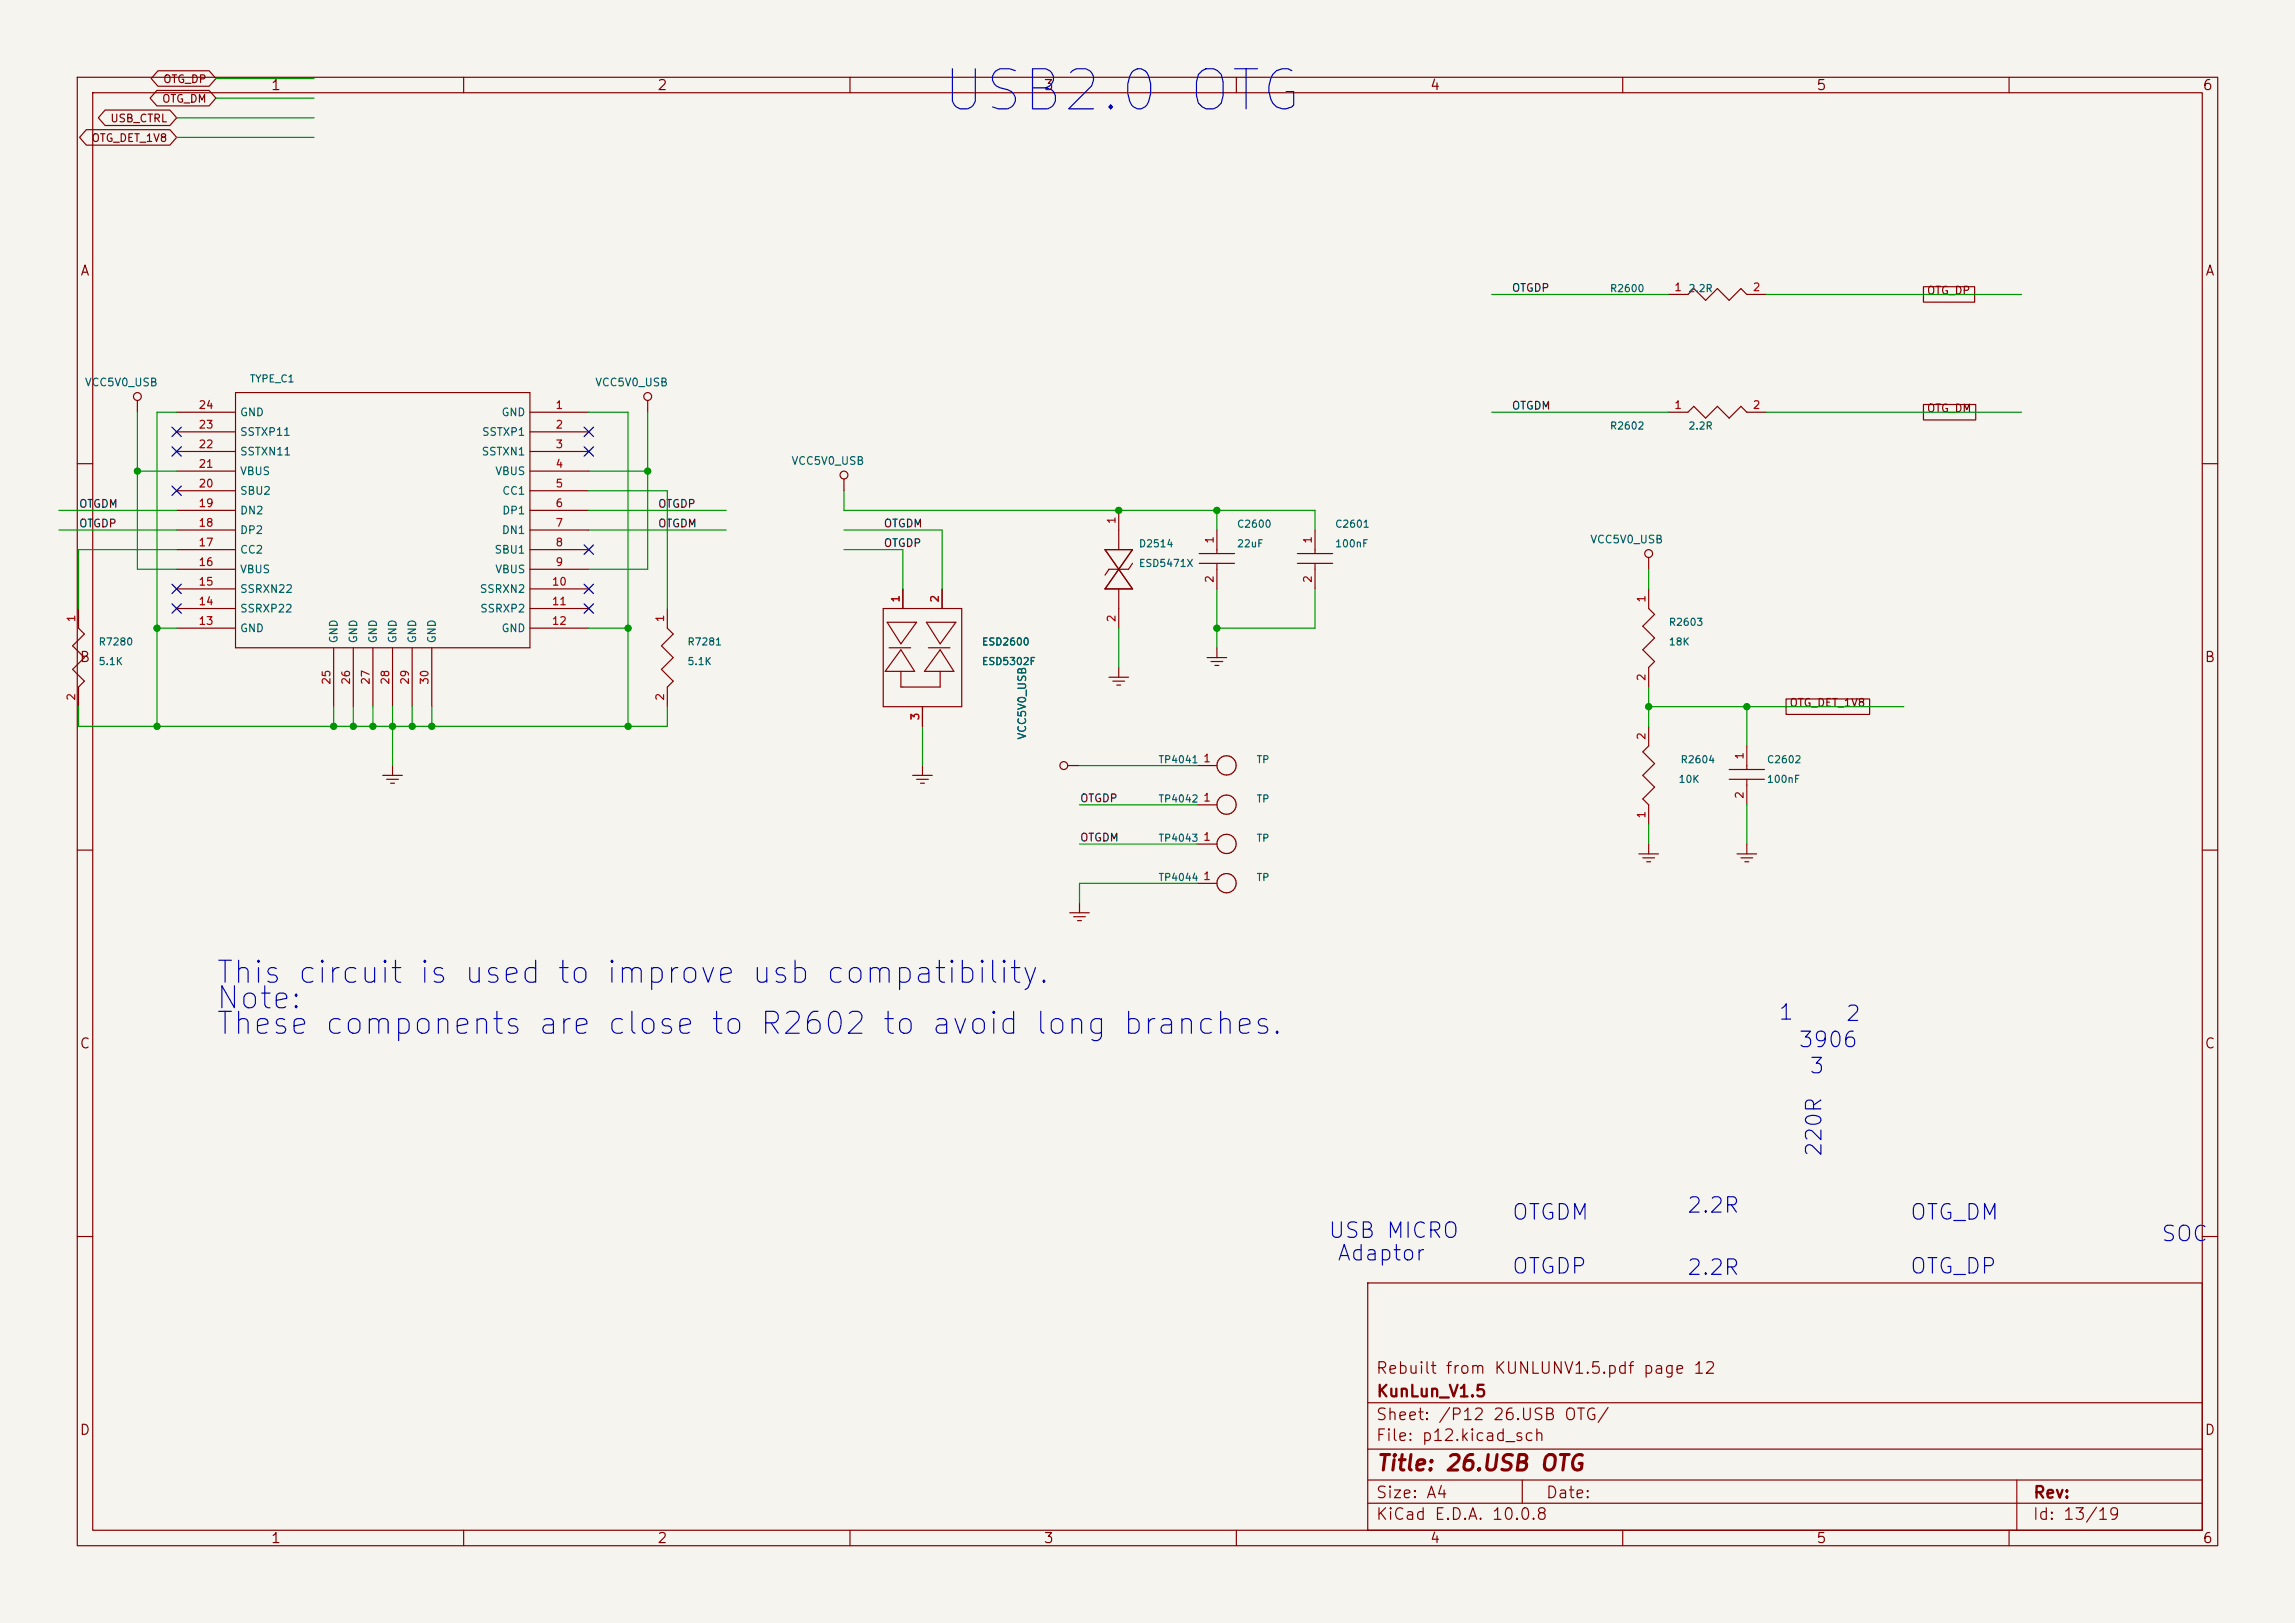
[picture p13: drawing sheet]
<svg xmlns="http://www.w3.org/2000/svg" width="297mm" height="210mm" viewBox="0 0 297 210" stroke-linecap="round" stroke-linejoin="round" font-family="sans-serif">
<defs><g id="words">
<text font-size="5.2" fill="#0000c2" x="121.5" y="15.6">USB2.0 OTG</text>
<g font-size="2.8" fill="#0000c2">
<text x="27.8" y="131.3">Note:</text>
<text x="27.8" y="128">This circuit is used to improve usb compatibility.</text>
<text x="27.8" y="134.6">These components are close to R2602 to avoid long branches.</text>
</g>
<g font-size="2" fill="#0000c2">
<text x="230" y="132.5">1</text>
<text x="232.6" y="136">3906</text>
<text x="238.7" y="132.6">2</text>
<text x="234" y="139.4">3</text>
<text x="236.2" y="149.8" transform="rotate(-90 236.2 149.8)">220R</text>
<text x="171.8" y="160.7">USB MICRO</text>
<text x="195.5" y="158.3">OTGDM</text>
<text x="218.2" y="157.4">2.2R</text>
<text x="247" y="158.3">OTG_DM</text>
<text x="279.5" y="161.1">SOC</text>
<text x="172.9" y="163.6">Adaptor</text>
<text x="195.5" y="165.3">OTGDP</text>
<text x="218.2" y="165.5">2.2R</text>
<text x="247" y="165.3">OTG_DP</text>
</g>
<text font-size="2" fill="#840000" x="178" y="190.8">Title: 26.USB OTG</text>
<g font-size="1.5" fill="#840000">
<text x="178" y="178.1">Rebuilt from KUNLUNV1.5.pdf page 12</text>
<text x="178" y="184.1">Sheet: /P12 26.USB OTG/</text>
<text x="178" y="181.1">KunLun_V1.5</text>
<text x="178" y="186.8">File: p12.kicad_sch</text>
<text x="178" y="197">KiCad E.D.A. 10.0.8</text>
<text x="178" y="194.2">Size: A4</text>
<text x="200" y="194.2">Date:</text>
<text x="263" y="197">Id: 13/19</text>
<text x="263" y="194.2">Rev:</text>
</g>
<g font-size="1.3" fill="#840000">
<text x="35" y="12">1</text>
<text x="85" y="12">2</text>
<text x="135" y="12">3</text>
<text x="185" y="12">4</text>
<text x="235" y="12">5</text>
<text x="285" y="12">6</text>
<text x="10.3" y="36">A</text>
<text x="285.3" y="36">A</text>
<text x="10.2" y="86">B</text>
<text x="285.2" y="86">B</text>
<text x="10.2" y="136">C</text>
<text x="285.2" y="136">C</text>
<text x="10.2" y="186">D</text>
<text x="285.2" y="186">D</text>
<text x="35" y="200">1</text>
<text x="85" y="200">2</text>
<text x="135" y="200">3</text>
<text x="185" y="200">4</text>
<text x="235" y="200">5</text>
<text x="285" y="200">6</text>
</g>
<g font-size="1" fill="#840000">
<text x="21" y="11">OTG_DP</text>
<text x="14.2" y="16.1">USB_CTRL</text>
<text x="20.9" y="13.5">OTG_DM</text>
<text x="11.8" y="18.6">OTG_DET_1V8</text>
<text x="249.3" y="38.3">OTG_DP</text>
<text x="249.3" y="53.6">OTG_DM</text>
<text x="231.5" y="91.7">OTG_DET_1V8</text>
</g>
<g font-size="1" fill="#0f0f0f">
<text x="195.6" y="38">OTGDP</text>
<text x="195.6" y="53.2">OTGDM</text>
<text x="10.2" y="65.9">OTGDM</text>
<text x="85.1" y="65.9">OTGDP</text>
<text x="10.2" y="68.5">OTGDP</text>
<text x="85.1" y="68.5">OTGDM</text>
<text x="114.3" y="68.5">OTGDM</text>
<text x="114.3" y="71">OTGDP</text>
<text x="139.7" y="104">OTGDP</text>
<text x="139.7" y="109.1">OTGDM</text>
</g>
<g font-size="1" fill="#a90000">
<text x="216.6" y="37.9">1</text>
<text x="226.8" y="37.9">2</text>
<text x="25.6" y="53.2">24</text>
<text x="71.8" y="53.2">1</text>
<text x="216.6" y="53.2">1</text>
<text x="226.8" y="53.2">2</text>
<text x="25.6" y="58.2">22</text>
<text x="25.6" y="55.7">23</text>
<text x="71.8" y="55.7">2</text>
<text x="71.8" y="58.2">3</text>
<text x="25.6" y="65.9">19</text>
<text x="25.6" y="63.3">20</text>
<text x="25.6" y="60.8">21</text>
<text x="71.8" y="60.8">4</text>
<text x="71.8" y="63.3">5</text>
<text x="71.8" y="65.9">6</text>
<text x="25.6" y="70.9">17</text>
<text x="25.6" y="68.4">18</text>
<text x="71.8" y="68.4">7</text>
<text x="71.8" y="70.9">8</text>
<text x="144.6" y="67.9" transform="rotate(-90 144.6 67.9)">1</text>
<text x="157.3" y="70.4" transform="rotate(-90 157.3 70.4)">1</text>
<text x="170" y="70.4" transform="rotate(-90 170 70.4)">1</text>
<text x="25.6" y="76">15</text>
<text x="25.6" y="73.5">16</text>
<text x="71.3" y="76">10</text>
<text x="71.8" y="73.5">9</text>
<text x="157.3" y="75.5" transform="rotate(-90 157.3 75.5)">2</text>
<text x="170" y="75.5" transform="rotate(-90 170 75.5)">2</text>
<text x="10" y="80.6" transform="rotate(-90 10 80.6)">1</text>
<text x="25.6" y="81.1">13</text>
<text x="25.6" y="78.6">14</text>
<text x="71.3" y="78.6">11</text>
<text x="71.3" y="81.1">12</text>
<text x="86.2" y="80.6" transform="rotate(-90 86.2 80.6)">1</text>
<text x="116.7" y="78" transform="rotate(-90 116.7 78)">1</text>
<text x="121.7" y="78" transform="rotate(-90 121.7 78)">2</text>
<text x="144.6" y="80.6" transform="rotate(-90 144.6 80.6)">2</text>
<text x="213.2" y="78" transform="rotate(-90 213.2 78)">1</text>
<text x="43" y="88.7" transform="rotate(-90 43 88.7)">25</text>
<text x="45.5" y="88.7" transform="rotate(-90 45.5 88.7)">26</text>
<text x="48.1" y="88.7" transform="rotate(-90 48.1 88.7)">27</text>
<text x="50.6" y="88.7" transform="rotate(-90 50.6 88.7)">28</text>
<text x="53.2" y="88.7" transform="rotate(-90 53.2 88.7)">29</text>
<text x="55.7" y="88.7" transform="rotate(-90 55.7 88.7)">30</text>
<text x="213.2" y="88.2" transform="rotate(-90 213.2 88.2)">2</text>
<text x="10" y="90.7" transform="rotate(-90 10 90.7)">2</text>
<text x="86.2" y="90.7" transform="rotate(-90 86.2 90.7)">2</text>
<text x="119.2" y="93.3" transform="rotate(-90 119.2 93.3)">3</text>
<text x="213.2" y="95.8" transform="rotate(-90 213.2 95.8)">2</text>
<text x="155.6" y="98.9">1</text>
<text x="225.9" y="98.4" transform="rotate(-90 225.9 98.4)">1</text>
<text x="155.6" y="104">1</text>
<text x="213.2" y="106" transform="rotate(-90 213.2 106)">1</text>
<text x="225.9" y="103.4" transform="rotate(-90 225.9 103.4)">2</text>
<text x="155.6" y="109">1</text>
<text x="155.6" y="114.1">1</text>
</g>
<g font-size="1" fill="#006464">
<text x="10.9" y="50.2">VCC5V0_USB</text>
<text x="76.9" y="50.2">VCC5V0_USB</text>
<text x="31" y="59.2">SSTXN11</text>
<text x="31" y="56.6">SSTXP11</text>
<text x="31" y="54.1">GND</text>
<text x="62.3" y="59.2">SSTXN1</text>
<text x="62.3" y="56.6">SSTXP1</text>
<text x="64.8" y="54.1">GND</text>
<text x="31" y="64.3">SBU2</text>
<text x="31" y="61.7">VBUS</text>
<text x="64" y="61.7">VBUS</text>
<text x="64.9" y="64.3">CC1</text>
<text x="102.3" y="60.4">VCC5V0_USB</text>
<text x="31" y="71.9">CC2</text>
<text x="31" y="69.3">DP2</text>
<text x="31" y="66.8">DN2</text>
<text x="63.9" y="71.9">SBU1</text>
<text x="64.9" y="69.3">DN1</text>
<text x="64.9" y="66.8">DP1</text>
<text x="205.7" y="70.5">VCC5V0_USB</text>
<text x="31" y="77">SSRXN22</text>
<text x="31" y="74.4">VBUS</text>
<text x="62" y="77">SSRXN2</text>
<text x="64" y="74.4">VBUS</text>
<text x="31" y="82">GND</text>
<text x="31" y="79.5">SSRXP22</text>
<text x="43.9" y="83.3" transform="rotate(-90 43.9 83.3)">GND</text>
<text x="46.5" y="83.3" transform="rotate(-90 46.5 83.3)">GND</text>
<text x="49" y="83.3" transform="rotate(-90 49 83.3)">GND</text>
<text x="51.6" y="83.3" transform="rotate(-90 51.6 83.3)">GND</text>
<text x="54.1" y="83.3" transform="rotate(-90 54.1 83.3)">GND</text>
<text x="56.6" y="83.3" transform="rotate(-90 56.6 83.3)">GND</text>
<text x="62.1" y="79.5">SSRXP2</text>
<text x="64.8" y="82">GND</text>
<text x="133" y="95.8" transform="rotate(-90 133 95.8)">VCC5V0_USB</text>
</g>
<g font-size=".9" fill="#006464">
<text x="208.3" y="38">R2600</text>
<text x="218.4" y="38">2.2R</text>
<text x="32.2" y="49.7">TYPE_C1</text>
<text x="208.3" y="55.8">R2602</text>
<text x="218.4" y="55.8">2.2R</text>
<text x="147.3" y="71">D2514</text>
<text x="160" y="68.5">C2600</text>
<text x="160" y="71">22uF</text>
<text x="172.7" y="68.5">C2601</text>
<text x="172.7" y="71">100nF</text>
<text x="147.3" y="73.6">ESD5471X</text>
<text x="12.7" y="83.7">R7280</text>
<text x="88.9" y="83.7">R7281</text>
<text x="127" y="83.7">ESD2600</text>
<text x="215.9" y="81.2">R2603</text>
<text x="215.9" y="83.7">18K</text>
<text x="12.7" y="86.3">5.1K</text>
<text x="88.9" y="86.3">5.1K</text>
<text x="127" y="86.3">ESD5302F</text>
<text x="149.8" y="99">TP4041</text>
<text x="162.5" y="99">TP</text>
<text x="217.2" y="101.5">10K</text>
<text x="217.4" y="99">R2604</text>
<text x="228.6" y="99">C2602</text>
<text x="228.6" y="101.5">100nF</text>
<text x="149.8" y="104.1">TP4042</text>
<text x="162.5" y="104.1">TP</text>
<text x="149.8" y="109.1">TP4043</text>
<text x="162.5" y="109.1">TP</text>
<text x="149.8" y="114.2">TP4044</text>
<text x="162.5" y="114.2">TP</text>
</g>
</g></defs>
<path d="M0 0h297v210h-297z" fill="#f5f4ef" stroke="#f5f4ef" stroke-width=".13"/>
<g fill="none" stroke="#840000" stroke-width=".15">
<path d="M10 10h277v190h-277zM11.2 16.8h10.8l.9 1-.9 1h-10.8l-.9-1zM12 12h273v186h-273zM13.6 14.2h8.4l.9 1-.9 1h-8.4l-.9-1zM20.3 11.7h6.8l.8 1-.8 1h-6.8l-.9-1zM20.4 9.2h6.7l.8 1-.8 1h-6.7l-.8-1zM60 10v2M110 10v2M160 10v2M210 10v2M260 10v2M215.9 38.1h2.5l.8-.8 1.5 1.6 1.5-1.6 1.6 1.6 1.5-1.6 .8 .8h2.5"/>
<path d="M248.9 37.1h6.6v2h-6.6zM17.8 51.8v1.5M22.9 53.3h7.6M22.9 55.9h7.6M22.9 58.4h7.6M30.5 50.8h38.1v33h-38.1zM68.6 53.3h7.6M68.6 55.9h7.6M68.6 58.4h7.6M83.8 51.8v1.5M215.9 53.3h2.5l.8-.7 1.5 1.5 1.5-1.5 1.6 1.5 1.5-1.5 .8 .7h2.5M248.9 52.3h6.8v2h-6.8z"/>
<path d="M10 60h2M10.2 78.7v2.6l.7 .7-1.5 1.6 1.5 1.5-1.5 1.5 1.5 1.5-.7 .8v2.5M22.9 78.7h7.6M22.9 61h7.6M22.9 63.5h7.6M22.9 66h7.6M22.9 68.6h7.6M22.9 71.1h7.6M22.9 73.7h7.6M22.9 76.2h7.6M68.6 78.7h7.6M68.6 61h7.6"/>
<path d="M68.6 63.5h7.6M68.6 66h7.6M68.6 68.6h7.6M68.6 71.1h7.6M68.6 73.7h7.6M68.6 76.2h7.6M86.4 78.7v2.6l.7 .7-1.5 1.6 1.5 1.5-1.5 1.5 1.5 1.5-.7 .8v2.5M109.2 62v1.5M114.3 78.7h10.2v12.7h-10.2zM116.8 76.2v2.5M121.9 76.2v2.5M143 71.1h3.6l-3.6 5.1h3.6z"/>
<path d="M144.8 66v5.1M144.8 76.2v5.1M146.6 72.9l-.6 .8h-2.5l-.5 .7M155.2 71.6h4.6M155.2 72.9h4.6M157.5 68.6v3M157.5 72.9v3.3M167.9 71.6h4.6M167.9 72.9h4.6M170.2 68.6v3M170.2 72.9v3.3M213.4 72.1v1.6"/>
<path d="M213.4 76.2v2.5l.7 .8-1.5 1.5 1.5 1.5-1.5 1.6 1.5 1.5-.7 .8v2.5M285 60h2M22.9 81.3h7.6M43.2 83.8v7.6M45.7 83.8v7.6M48.3 83.8v7.6M50.8 83.8v7.6M50.8 99.1v1.2M53.3 83.8v7.6M55.9 83.8v7.6M68.6 81.3h7.6M114.8 80.5h3.8l-2 2.8z"/>
<path d="M115.1 83.8h2.8M116.6 84.1l1.8 2.8h-3.8zM116.6 86.9v2h5.1v-2M119.4 91.4v2.6M119.4 99.1v1.2M119.9 80.5h3.8l-2 2.8zM120.1 83.8h2.8M121.7 84.1l1.7 2.8h-3.8zM138.2 99.1h1.5M143.5 87.6h2.5M144 88.1h1.5M144.5 88.6h.5"/>
<path d="M144.8 86.4v1.2M154.9 99.1h2.6M156.2 85.1h2.5M156.7 85.6h1.5M157.2 86.1h.5M157.5 83.8v1.3M213.4 94v2.5l-.8 .8 1.5 1.5-1.5 1.5 1.5 1.6-1.5 1.5 .8 .7v2.6M223.8 99.6h4.5M226.1 96.5v3.1M231.1 90.4h10.9v2h-10.9zM10 110h2M49.5 100.3h2.6"/>
<path d="M50 100.8h1.6M50.5 101.3h.6M118.1 100.3h2.5M118.6 100.8h1.5M119.1 101.3h.5M138.4 118.1h2.6M138.9 118.6h1.6M139.4 119.1h.6M139.7 116.8v1.3M154.9 109.2h2.6M154.9 104.1h2.6M154.9 114.3h2.6"/>
<path d="M212.1 110.5h2.5M212.6 111h1.5M213.1 111.5h.5M213.4 109.2v1.3M223.8 100.8h4.5M224.8 110.5h2.5M225.3 111h1.5M225.8 111.5h.5M226.1 100.8v3.3M226.1 109.2v1.3M285 110h2M10 160h2"/>
<path d="M177 166h108v32h-108zM285 160h2M60 198v2M110 198v2M160 198v2M177 194.5h108M177 191.5h108M177 187.5h108M177 181.5h108M197 191.5v3M210 198v2M260 198v2"/>
<path d="M261 191.5v6.5"/>
<circle cx="17.8" cy="51.3" r=".51"/>
<circle cx="83.8" cy="51.3" r=".51"/>
<circle cx="109.2" cy="61.5" r=".51"/>
<circle cx="213.4" cy="71.6" r=".51"/>
<circle cx="137.7" cy="99.1" r=".51"/>
<circle cx="158.7" cy="99" r="1.25"/>
<circle cx="158.7" cy="104.1" r="1.25"/>
<circle cx="158.7" cy="109.2" r="1.25"/>
<circle cx="158.7" cy="114.3" r="1.25"/>
</g>
<g fill="none" stroke="#009600" stroke-width=".15">
<path d="M22.9 15.2h17.7M22.9 17.8h17.7M27.9 10.2h12.7M27.9 12.7h12.7M193 38.1h22.9M228.6 38.1h33M17.8 53.3v20.4h5.1M22.9 53.3h-2.6v40.7M76.2 53.3h5.1v40.7M83.8 53.3v20.4h-7.6M193 53.3h22.9M228.6 53.3h33"/>
<path d="M7.6 68.6h15.3M7.6 66h15.3M17.8 61h5.1M22.9 71.1h-12.7v7.6M76.2 68.6h17.8M76.2 61h7.6M76.2 66h17.8M76.2 63.5h10.2v15.2M109.2 68.6h12.7v7.6M109.2 71.1h7.6v5.1M109.2 63.5v2.5h61v2.6M157.5 66v2.6"/>
<path d="M157.5 76.2v7.6M170.2 76.2v5.1h-12.7M213.4 73.7v2.5M10.2 91.4v2.6h76.2v-2.6M20.3 81.3h2.6M43.2 91.4v2.6M45.7 91.4v2.6M48.3 91.4v2.6M50.8 91.4v7.7M53.3 91.4v2.6M55.9 91.4v2.6M76.2 81.3h5.1"/>
<path d="M119.4 94v5.1M139.7 99.1h15.2M144.8 81.3v5.1M213.4 91.4h33M213.4 88.9v5.1M226.1 91.4v5.1M139.7 104.1h15.2M139.7 109.2h15.2M154.9 114.3h-15.2v2.5M213.4 106.7v2.5M226.1 104.1v5.1"/>
</g>
<g fill="none" stroke="#000084" stroke-width=".15">
<path d="M22.3 55.3l1.2 1.2M22.3 57.8l1.2 1.2M23.5 55.3l-1.2 1.2M23.5 57.8l-1.2 1.2M75.6 57.8l1.2 1.2M75.6 55.3l1.2 1.2M76.8 57.8l-1.2 1.2M76.8 55.3l-1.2 1.2M22.3 75.6l1.2 1.2M22.3 62.9l1.2 1.2M22.3 78.1l1.2 1.2M23.5 75.6l-1.2 1.2"/>
<path d="M23.5 62.9l-1.2 1.2M23.5 78.1l-1.2 1.2M75.6 75.6l1.2 1.2M75.6 70.5l1.2 1.2M75.6 78.1l1.2 1.2M76.8 75.6l-1.2 1.2M76.8 70.5l-1.2 1.2M76.8 78.1l-1.2 1.2"/>
</g>
<g fill="#009600">
<circle cx="226.1" cy="91.4" r=".46"/>
<circle cx="213.4" cy="91.4" r=".46"/>
<circle cx="83.8" cy="61" r=".46"/>
<circle cx="81.3" cy="81.3" r=".46"/>
<circle cx="81.3" cy="94" r=".46"/>
<circle cx="20.3" cy="81.3" r=".46"/>
<circle cx="17.8" cy="61" r=".46"/>
<circle cx="144.8" cy="66" r=".46"/>
<circle cx="157.5" cy="66" r=".46"/>
<circle cx="157.5" cy="81.3" r=".46"/>
<circle cx="48.3" cy="94" r=".46"/>
<circle cx="20.3" cy="94" r=".46"/>
<circle cx="43.2" cy="94" r=".46"/>
<circle cx="45.7" cy="94" r=".46"/>
<circle cx="50.8" cy="94" r=".46"/>
<circle cx="53.3" cy="94" r=".46"/>
<circle cx="55.9" cy="94" r=".46"/>
</g>
<use href="#words"/>
</svg>
